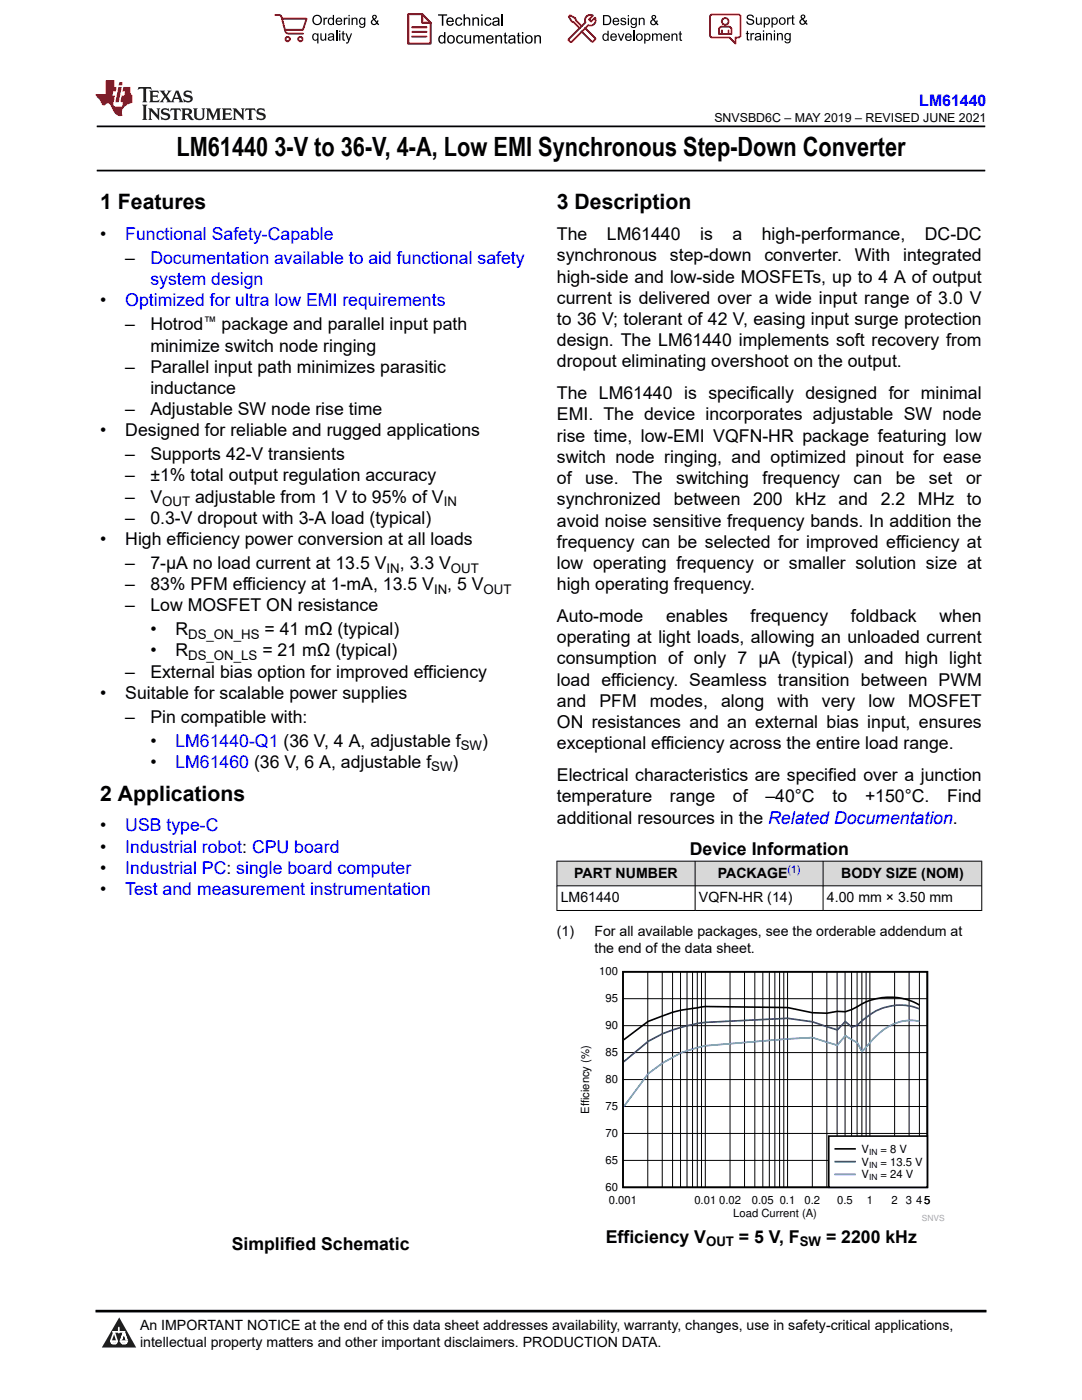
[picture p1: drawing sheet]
<svg xmlns="http://www.w3.org/2000/svg" width="216mm" height="279mm" viewBox="0 0 216 279" stroke-linecap="round" stroke-linejoin="round" font-family="sans-serif">
<defs><g id="words">
<g font-size="5.3">
<text x="35.2" y="31.2">LM61440</text>
<text x="54.8" y="31.2">3-V to 36-V, 4-A, Low EMI Synchronous Step-Down Converter</text>
</g>
<g font-size="4.2">
<text x="20" y="41.8">1 Features</text>
<text x="111.1" y="41.8">3 Description</text>
<text x="20" y="159.8">2 Applications</text>
</g>
<g font-size="3.5">
<text x="20" y="47.9">•</text>
<text x="111.1" y="47.9">The</text>
<text x="121.1" y="47.9">LM61440</text>
<text x="139.7" y="47.9">is</text>
<text x="146.2" y="47.9">a</text>
<text x="152" y="47.9">high-performance,</text>
<text x="184.5" y="47.9">DC-DC</text>
<text x="25" y="52.7">–</text>
<text x="111.1" y="52.2">synchronous</text>
<text x="133.7" y="52.2">step-down</text>
<text x="152.5" y="52.2">converter.</text>
<text x="170.6" y="52.2">With</text>
<text x="180.2" y="52.2">integrated</text>
<text x="111.1" y="56.4">high-side and low-side MOSFETs, up to 4 A of output</text>
<text x="20" y="61.2">•</text>
<text x="25" y="65.9">–</text>
<text x="30" y="65.9">Hotrod</text>
<text x="44.2" y="65.9">package and parallel input path</text>
<text x="111.1" y="60.6">current is delivered over a wide input range of 3.0 V</text>
<text x="111.1" y="64.9">to 36 V; tolerant of 42 V, easing input surge protection</text>
<text x="30" y="70.2">minimize switch node ringing</text>
<text x="111.1" y="69.1">design. The LM61440 implements soft recovery from</text>
<text x="25" y="74.4">–</text>
<text x="30" y="74.4">Parallel input path minimizes parasitic</text>
<text x="111.1" y="73.3">dropout eliminating overshoot on the output.</text>
<text x="25" y="82.9">–</text>
<text x="30" y="78.6">inductance</text>
<text x="30" y="82.9">Adjustable SW node rise time</text>
<text x="111.1" y="83.9">EMI. The device incorporates adjustable SW node</text>
<text x="111.1" y="79.7">The LM61440 is specifically designed for minimal</text>
<text x="20" y="87.1">•</text>
<text x="25" y="87.1">Designed for reliable and rugged applications</text>
<text x="111.1" y="88.2">rise time, low-EMI VQFN-HR package featuring low</text>
<text x="25" y="91.9">–</text>
<text x="30" y="91.9">Supports 42-V transients</text>
<text x="111.1" y="92.4">switch node ringing, and optimized pinout for ease</text>
<text x="25" y="96.1">–</text>
<text x="25" y="100.3">–</text>
<text x="30" y="96.1">±1% total output regulation accuracy</text>
<text x="30" y="100.3">V</text>
<text x="38.9" y="100.3">adjustable from 1 V to 95% of V</text>
<text x="111.1" y="96.6">of</text>
<text x="111.1" y="100.9">synchronized</text>
<text x="116.8" y="96.6">use.</text>
<text x="126.1" y="96.6">The</text>
<text x="134.4" y="100.9">between</text>
<text x="134.9" y="96.6">switching</text>
<text x="150.3" y="100.9">200</text>
<text x="152.1" y="96.6">frequency</text>
<text x="158.7" y="100.9">kHz</text>
<text x="167.3" y="100.9">and</text>
<text x="170.3" y="96.6">can</text>
<text x="175.7" y="100.9">2.2</text>
<text x="178.7" y="96.6">be</text>
<text x="183.2" y="100.9">MHz</text>
<text x="185.4" y="96.6">set</text>
<text x="192.8" y="96.6">or</text>
<text x="192.9" y="100.9">to</text>
<text x="25" y="104.6">–</text>
<text x="30" y="104.6">0.3-V dropout with 3-A load (typical)</text>
<text x="111.1" y="105.1">avoid noise sensitive frequency bands. In addition the</text>
<text x="20" y="108.8">•</text>
<text x="25" y="108.8">High efficiency power conversion at all loads</text>
<text x="25" y="113.6">–</text>
<text x="30" y="113.6">7-µA no load current at 13.5 V</text>
<text x="79.8" y="113.6">, 3.3 V</text>
<text x="111.1" y="109.3">frequency can be selected for improved efficiency at</text>
<text x="111.1" y="113.6">low operating frequency or smaller solution size at</text>
<text x="25" y="117.8">–</text>
<text x="30" y="117.8">83% PFM efficiency at 1-mA, 13.5 V</text>
<text x="89.2" y="117.8">, 5 V</text>
<text x="111.1" y="117.8">high operating frequency.</text>
<text x="25" y="122">–</text>
<text x="30" y="122">Low MOSFET ON resistance</text>
<text x="111.1" y="124.1">Auto-mode</text>
<text x="132.9" y="124.1">enables</text>
<text x="149.8" y="124.1">frequency</text>
<text x="169.8" y="124.1">foldback</text>
<text x="187.5" y="124.1">when</text>
<text x="30" y="126.8">•</text>
<text x="30" y="131">•</text>
<text x="35" y="131">R</text>
<text x="35" y="126.8">R</text>
<text x="52.4" y="131">= 21 mΩ (typical)</text>
<text x="52.8" y="126.8">= 41 mΩ (typical)</text>
<text x="111.1" y="128.4">operating at light loads, allowing an unloaded current</text>
<text x="25" y="135.2">–</text>
<text x="30" y="135.2">External bias option for improved efficiency</text>
<text x="111.1" y="136.8">load efficiency. Seamless transition between PWM</text>
<text x="111.1" y="132.6">consumption of only 7 µA (typical) and high light</text>
<text x="20" y="139.5">•</text>
<text x="25" y="139.5">Suitable for scalable power supplies</text>
<text x="111.1" y="141.1">and</text>
<text x="119.6" y="141.1">PFM</text>
<text x="129.7" y="141.1">modes,</text>
<text x="143.9" y="141.1">along</text>
<text x="155.1" y="141.1">with</text>
<text x="164" y="141.1">very</text>
<text x="173.3" y="141.1">low</text>
<text x="181.2" y="141.1">MOSFET</text>
<text x="25" y="144.2">–</text>
<text x="30" y="144.2">Pin compatible with:</text>
<text x="30" y="149">•</text>
<text x="96.2" y="149">)</text>
<text x="111.1" y="149.5">exceptional efficiency across the entire load range.</text>
<text x="111.1" y="145.3">ON resistances and an external bias input, ensures</text>
<text x="30" y="153.2">•</text>
<text x="90.3" y="153.2">)</text>
<text x="111.1" y="155.9">Electrical characteristics are specified over a junction</text>
<text x="111.1" y="160.1">temperature</text>
<text x="133.7" y="160.1">range</text>
<text x="146.2" y="160.1">of</text>
<text x="152.7" y="160.1">–40°C</text>
<text x="166.1" y="160.1">to</text>
<text x="172.6" y="160.1">+150°C.</text>
<text x="189" y="160.1">Find</text>
<text x="20" y="165.9">•</text>
<text x="111.1" y="164.4">additional resources in the Related Documentation.</text>
<text x="20" y="170.2">•</text>
<text x="137.6" y="170.7">Device Information</text>
<text x="20" y="174.4">•</text>
<text x="20" y="178.6">•</text>
<text x="46.2" y="249.4">Simplified Schematic</text>
<text x="120.9" y="248">Efficiency V</text>
<text x="147.5" y="248">= 5 V, F</text>
<text x="164.8" y="248">= 2200 kHz</text>
</g>
<g font-size="3.5" fill="#00f">
<text x="25" y="47.9">Functional Safety-Capable</text>
<text x="30" y="52.7">Documentation available to aid functional safety</text>
<text x="30" y="56.9">system design</text>
<text x="25" y="61.2">Optimized for ultra low EMI requirements</text>
<text x="35" y="149">LM61440-Q1 (36 V, 4 A, adjustable f</text>
<text x="35" y="153.2">LM61460 (36 V, 6 A, adjustable f</text>
<text x="25" y="165.9">USB type-C</text>
<text x="25" y="170.2">Industrial robot: CPU board</text>
<text x="25" y="174.4">Industrial PC: single board computer</text>
<text x="25" y="178.6">Test and measurement instrumentation</text>
</g>
<text font-size="3.2" fill="#00f" x="183.4" y="21.1">LM61440</text>
<g font-size="2.8">
<text x="114.6" y="175.1">PART NUMBER</text>
<text x="143.2" y="175.1">PACKAGE</text>
<text x="167.8" y="175.1">BODY SIZE (NOM)</text>
<text x="111.9" y="180.1">LM61440</text>
<text x="139.5" y="180.1">VQFN-HR (14)</text>
<text x="165" y="180.1">4.00 mm × 3.50 mm</text>
<text x="111.1" y="186.9">(1)</text>
<text x="118.6" y="186.9">For all available packages, see the orderable addendum at</text>
<text x="118.6" y="190.2">the end of the data sheet.</text>
<text x="27.9" y="265.5">An IMPORTANT NOTICE at the end of this data sheet addresses availability, warranty, changes, use in safety-critical applications,</text>
<text x="27.9" y="268.9">intellectual property matters and other important disclaimers. PRODUCTION DATA.</text>
</g>
<g font-size="2.6">
<text x="40.6" y="65.1">™</text>
<text x="32.4" y="101">OUT</text>
<text x="88.5" y="101">IN</text>
<text x="77.1" y="114.3">IN</text>
<text x="86.6" y="118.5">IN</text>
<text x="90" y="114.3">OUT</text>
<text x="96.5" y="118.5">OUT</text>
<text x="37.5" y="131.7">DS_ON_LS</text>
<text x="37.5" y="127.5">DS_ON_HS</text>
<text x="91.9" y="149.7">SW</text>
<text x="86.1" y="153.9">SW</text>
<text x="140.9" y="248.7">OUT</text>
<text x="159.6" y="248.7">SW</text>
</g>
<text font-size="2.5" x="142.5" y="24.3">SNVSBD6C – MAY 2019 – REVISED JUNE 2021</text>
<g font-size="2.2">
<text x="119.6" y="194.7">100</text>
<text x="120.8" y="200">95</text>
<text x="120.8" y="205.4">90</text>
<text x="120.8" y="210.8">85</text>
<text x="120.8" y="221.6">75</text>
<text x="120.8" y="216.2">80</text>
<text x="117.6" y="222.3" transform="rotate(-90 117.6 222.3)">Efficiency (%)</text>
<text x="120.8" y="226.9">70</text>
<text x="120.8" y="232.3">65</text>
<text x="171.9" y="230.1">V</text>
<text x="171.9" y="232.6">V</text>
<text x="175.7" y="230.1">= 8 V</text>
<text x="175.7" y="232.6">= 13.5 V</text>
<text x="120.8" y="237.7">60</text>
<text x="171.9" y="235.2">V</text>
<text x="175.7" y="235.2">= 24 V</text>
<text x="121.5" y="240.2">0.001</text>
<text x="138.6" y="240.2">0.01</text>
<text x="143.5" y="240.2">0.02</text>
<text x="146.3" y="242.8">Load Current (A)</text>
<text x="150" y="240.2">0.05</text>
<text x="155.6" y="240.2">0.1</text>
<text x="160.5" y="240.2">0.2</text>
<text x="167.1" y="240.2">0.5</text>
<text x="172.9" y="240.2">1</text>
<text x="177.9" y="240.2">2</text>
<text x="180.8" y="240.2">3</text>
<text x="182.8" y="240.2">45</text>
</g>
<text font-size="2.1" fill="#00f" x="157.1" y="174.2">(1)</text>
<g font-size="1.7">
<text x="173.4" y="230.5">IN</text>
<text x="173.4" y="233">IN</text>
<text x="173.4" y="235.5">IN</text>
</g>
<text font-size="1.7" fill="#a8a8a8" x="183.9" y="243.8">SNVS</text>
</g></defs>
<path d="M19.3 25.2h177.3M19.3 34h177.3" fill="none" stroke="#000" stroke-width=".35"/>
<g fill="#d8d8d8">
<path d="M111.1 171.9h84.8v4.9h-84.8z" fill-rule="evenodd"/>
<path d="M111.2 171.9h27.4v4.8h-27.4z" fill-rule="evenodd"/>
<path d="M138.8 171.9h25.4v4.8h-25.4z" fill-rule="evenodd"/>
<path d="M164.3 171.9h31.5v4.8h-31.5z" fill-rule="evenodd"/>
</g>
<g fill="none" stroke="#000" stroke-width=".2">
<path d="M111.1 171.9h84.9M111.1 176.8h84.9M111.1 171.8v10M138.7 171.8v10M164.2 171.8v10M195.9 171.8v10M111.1 181.7h84.9M124.3 199.3h60.8M129.3 193.9v43.1M132.1 193.9v43.1M134.2 193.9v43.1M135.8 193.9v43.1"/>
<path d="M137.1 193.9v43.1M138.2 193.9v43.1M139.1 193.9v43.1M140 193.9v43.1M140.7 193.9v43.1M145.7 193.9v43.1M148.6 193.9v43.1M150.6 193.9v43.1M152.2 193.9v43.1M153.5 193.9v43.1M154.6 193.9v43.1M155.6 193.9v43.1"/>
<path d="M156.4 193.9v43.1M157.1 193.9v43.1M162.1 193.9v43.1M165 193.9v43.1M167 193.9v43.1M168.6 193.9v43.1M169.9 193.9v43.1M171 193.9v43.1M172 193.9v43.1M172.8 193.9v43.1M173.6 193.9v43.1M178.5 193.9v43.1"/>
<path d="M181.4 193.9v43.1M183.5 193.9v43.1M185 193.9v43.1M124.3 215.5h60.8M124.3 210.1h60.8M124.3 204.7h60.8M124.3 231.6h60.8M124.3 226.2h60.8M124.3 220.8h60.8"/>
</g>
<path d="M124.3 193.9h60.7v43.1h-60.7zM183.5 200.6a11.8 11.8 0 0 0-11.5-.3l-2 1.2-1.3 .4-1.6-.1-2.1 .4-2.9-.1-5-1-16.3-.2a38.1 38.1 0 0 0-11.5 3l-4.8 3.6" fill="none" stroke="#000" stroke-width=".32"/>
<path d="M183.5 201.4a10.2 10.2 0 0 0-9.9 1.1l-2.5 2.1-1.1 .4-1.3-1.1-1.6 1.6-5-1.6-5-.7-16.3 .8a29.6 29.6 0 0 0-11.5 3.8l-4.8 4.1" fill="none" stroke="#105465" stroke-width=".32"/>
<path d="M183.5 203.8a9.3 9.3 0 0 0-8.6 2.9l-2.9 3.2-.9-1.8-2.4-1.4-1.6 1.9-5-1.5-5 .2-16.3 1.4a25 25 0 0 0-11.5 5.6l-4.8 6.5" fill="none" stroke="#00bacc" stroke-width=".32"/>
<path d="M165.4 226.7h19.6v10.3h-19.6z" fill-rule="evenodd" fill="#fff"/>
<path d="M165.4 226.7h19.6v10.3h-19.6zM166.7 229.3h3.9" fill="none" stroke="#000" stroke-width=".32"/>
<path d="M166.7 231.8h3.9" fill="none" stroke="#105465" stroke-width=".32"/>
<path d="M166.7 234.4h3.9" fill="none" stroke="#00bacc" stroke-width=".32"/>
<path d="M0 0h215.9v23.8h-215.9z" fill-rule="evenodd" fill="#fff"/>
<path d="M27.7 17.4l-.2 .6 .5-.3h.6v.1v2.2l-.2 .4h1l-.2-.4v-2.2v-.1h.5l.5 .3-.1-.6zM29.8 18.1l.2 .4v1.5l-.2 .4h1.9l.1-.6a1.08 1.08 0 0 1-1.3 .2v-.7h.6l.4 .2v-.6l-.4 .2h-.6v-.6l.2-.1a1 1 0 0 1 1 .2l-.1-.5zM31.8 18.1l1 1.1-1 1.2h.9l-.2-.2 .4-.7 .5 .7-.2 .2h1.6l-.2-.2 .1-.4h1l.1 .4-.1 .2h.9l-.2-.3-.8-2h-.5l-1 2.2-.8-1.1 .9-1.1h-.8l.2 .2-.5 .7-.3-.7 .1-.2zM35.2 18.5l.4 1h-.8zM36.8 18.2a.65 .65 0 0 0-.2 .7 .65 .65 0 0 0 .6 .5l.7 .2 .1 .2a.79 .79 0 0 1-.7 .4 .79 .79 0 0 1-.7-.5l.1 .7 .2-.1a.93 .93 0 0 0 1.1 .1 .93 .93 0 0 0 .4-1 1.46 1.46 0 0 0-1.2-.6l-.1-.3a1.09 1.09 0 0 1 1.2 .2l-.2-.6-.1 .1-.6-.2zM28.4 20.9l.2 .4v2.3l-.2 .3h1l-.2-.3v-2.3l.2-.4zM29.6 21.6l.2 .4v1.6l-.2 .3h.8l-.3-.3v-1.4l1.7 1.8v-2l.2-.4h-.8l.2 .2 .1 1.1-1.2-1.3zM32.3 21.8a.65 .65 0 0 0-.2 .7 .65 .65 0 0 0 .7 .4l.6 .2 .1 .2a.79 .79 0 0 1-.7 .4 .79 .79 0 0 1-.7-.5l.1 .7 .2-.1a.93 .93 0 0 0 1.1 .1 .93 .93 0 0 0 .4-.9 1.46 1.46 0 0 0-1.2-.6l-.1-.4a1.09 1.09 0 0 1 1.2 .2l-.2-.6-.1 .1-.6-.1zM34.1 21.6l-.1 .7a.63 .63 0 0 1 .7-.4l.1 1.7-.3 .3h1l-.2-.3v-1.7a.66 .66 0 0 1 .8 .4l-.1-.7zM36.2 21.6l.2 .4v1.6l-.2 .3h.9l-.2-.2v-.7h.5l.1 .2a.79 .79 0 0 0 1.2 .6l-1-.9a.61 .61 0 0 0 .6-.6 .61 .61 0 0 0-.5-.6zM36.9 21.9h.2a.47 .47 0 0 1 .5 .1 .47 .47 0 0 1 .1 .5l-.2 .2h-.6zM38.5 21.6l.2 .2a2.27 2.27 0 0 0 .4 2 1.04 1.04 0 0 0 1.7-.7v-1.3l.2-.2h-.8l.2 .4v1.1a.6 .6 0 0 1-.6 .6 .6 .6 0 0 1-.6-.6v-1.1l.3-.4zM41.1 21.6l.2 .4v1.6l-.2 .3h.7l-.2-.3v-1.5l.9 1.9 .8-1.9v1.5l-.2 .3h1l-.3-.3v-1.6l.3-.4h-.8l-.7 1.5-.7-1.5zM44.3 21.6l.2 .4v1.6l-.2 .3h1.9l.1-.5a1.09 1.09 0 0 1-1.3 .1v-.6h.6l.4 .1v-.6l-.4 .2h-.6v-.6l.2-.1a1.01 1.01 0 0 1 1 .3l-.1-.6zM46.4 21.6l.3 .4v1.6l-.3 .3h.8l-.2-.3v-1.4l1.6 1.8v-2l.2-.4h-.7l.2 .2v1.1l-1.2-1.3zM49 21.6l-.1 .7a.63 .63 0 0 1 .8-.4v1.7l-.3 .3h1l-.2-.3v-1.7a.66 .66 0 0 1 .8 .4l-.1-.7zM51.4 21.8a.65 .65 0 0 0-.2 .7 .65 .65 0 0 0 .6 .4l.6 .2 .2 .2a.79 .79 0 0 1-.8 .4 .79 .79 0 0 1-.6-.5l.1 .7 .2-.1a.93 .93 0 0 0 1 .1 .93 .93 0 0 0 .5-.9 1.46 1.46 0 0 0-1.3-.6l-.1-.4a1.09 1.09 0 0 1 1.3 .2l-.2-.6-.2 .1-.5-.1z" fill="#231f20"/>
<path d="M21.1 16v2.8h-2.1l.1 .3 .9 1a.95 .95 0 0 0 .9 .9 .59 .59 0 0 1 .6-.4 .59 .59 0 0 1 .5 .4l.4 .8a1.59 1.59 0 0 0 2.1 1.3 1.61 1.61 0 0 1 1-2.2l1-.4-.1-1.5a1.59 1.59 0 0 1-.4-1.6h-1.4l-.2 .9h.5l-.1 .8h-.5l-.2 1v.2l.4 .1-.2 .9h-.6a.73 .73 0 0 1-1.1-.7l.3-1.5h-.5l.2-.8h.5l.2-.9h-.5v-1.4zM23.6 17.4l-.6 3h.7l.6-3zM23.8 16.4l-.1 .7h.7l.1-.7z" fill="#ed1c24"/>
<g fill="#000">
<path d="M62.3 4a1 1 0 0 1 2 0 1 1 0 0 1-2 0zM62.8 3.4a.78 .78 0 0 0-.1 1.1 .78 .78 0 0 0 1.1 .1 .78 .78 0 0 0 .1-1.1 .78 .78 0 0 0-1.1-.1z" fill-rule="evenodd"/>
<path d="M62.5 6.8l.4-.2 .4 .3v-.2h.2v2h-.2v-.7a.68 .68 0 0 1-.9-.1 .68 .68 0 0 1 0-.9zM62.6 7a.51 .51 0 0 0-.1 .6 .51 .51 0 0 0 .7 .2 .51 .51 0 0 0 .1-.7 .51 .51 0 0 0-.7-.1z" fill-rule="evenodd"/>
<path d="M64.5 3.5h.3v.3l.1-.3h.3l.1 .1-.1 .2a.32 .32 0 0 0-.3 0 .32 .32 0 0 0-.1 .4v.8h-.3z" fill-rule="evenodd"/>
<path d="M63.9 6.7h.3v.8a.36 .36 0 0 0 .3 .4 .36 .36 0 0 0 .4-.5v-.7h.2v1.4h-.2v-.2a.51 .51 0 0 1-.6 .2 .51 .51 0 0 1-.4-.5z" fill-rule="evenodd"/>
<path d="M65.6 3.7l.4-.2 .4 .2v-.7h.3v2h-.3v-.2a.7 .7 0 0 1-1-.1 .7 .7 0 0 1 .2-1zM65.8 3.8a.51 .51 0 0 0-.1 .7 .51 .51 0 0 0 .6 .2 .51 .51 0 0 0 .1-.7 .51 .51 0 0 0-.6-.2z" fill-rule="evenodd"/>
<path d="M65.6 6.8a.66 .66 0 0 1 .8-.1 .66 .66 0 0 1 .3 .8v.6h-.2l-.1-.2a.52 .52 0 0 1-.7 .2 .52 .52 0 0 1-.2-.6l.3-.2a.42 .42 0 0 0 .6-.3l-.3-.2-.3 .1-.1 .2h-.3zM65.7 7.6a.35 .35 0 0 0 .3 .4 .35 .35 0 0 0 .4-.4v-.2z" fill-rule="evenodd"/>
<path d="M67.7 6.1h.2v.3h-.2zM67.7 6.7h.2v1.4h-.2z" fill-rule="evenodd"/>
<path d="M67.1 3.7a.68 .68 0 0 1 .9-.1 .68 .68 0 0 1 .3 .7h-1.1a.42 .42 0 0 0 .3 .5 .42 .42 0 0 0 .5-.3h.3a.73 .73 0 0 1-1.1 .4 .73 .73 0 0 1-.1-1.2zM67.4 3.8l-.2 .3h.8l-.2-.4z" fill-rule="evenodd"/>
<path d="M68.6 3.5h.2v.3l.2-.3h.3l.1 .1-.1 .2a.32 .32 0 0 0-.4 0 .32 .32 0 0 0-.1 .4v.8h-.2z" fill-rule="evenodd"/>
<path d="M68.3 6.3l.3-.1v.5h.2v.1h-.2v.9l.3 .4a.36 .36 0 0 1-.4 0 .36 .36 0 0 1-.2-.4v-.9h-.1v-.1h.1z" fill-rule="evenodd"/>
<path d="M68.9 6.7h.3l.4 1.1 .4-1.1h.3l-.6 1.4a.51 .51 0 0 1-.6 .6l-.1-.3h.3l.2-.3z" fill-rule="evenodd"/>
<path d="M69.5 3h.3v.3h-.3zM69.5 3.5h.3v1.5h-.3z" fill-rule="evenodd"/>
<path d="M70.2 3.5h.2v.2a.52 .52 0 0 1 .6-.2 .52 .52 0 0 1 .3 .6v.9h-.2v-.9a.34 .34 0 0 0-.3-.4 .34 .34 0 0 0-.4 .3v1h-.2z" fill-rule="evenodd"/>
<path d="M71.8 3.7l.4-.2 .5 .2v-.2h.2v1.3a.64 .64 0 0 1-.5 .8 .64 .64 0 0 1-.7-.5h.2a.41 .41 0 0 0 .5 .2 .41 .41 0 0 0 .2-.5 .69 .69 0 0 1-.9-.1 .69 .69 0 0 1 .1-1zM72 3.8a.5 .5 0 0 0-.1 .7 .5 .5 0 0 0 .7 .1 .5 .5 0 0 0 .1-.6 .5 .5 0 0 0-.7-.2z" fill-rule="evenodd"/>
<path d="M74.4 3.1a.47 .47 0 0 1 .7 .1 .47 .47 0 0 1-.3 .7l.4 .4 .1-.3 .2 .1-.1 .4 .3 .3-.2 .2-.3-.3a.63 .63 0 0 1-1 .1 .63 .63 0 0 1 .3-1l-.3-.4zM74.5 3.4a.27 .27 0 0 0 .5 0 .27 .27 0 0 0-.5 0zM74.4 4.1a.4 .4 0 0 0 0 .6 .4 .4 0 0 0 .6-.1l-.4-.6z" fill-rule="evenodd"/>
<path d="M87.4 2.9h1.8v.2h-.7v2h-.3v-2h-.8z" fill-rule="evenodd"/>
<path d="M87.6 7.2l.5-.2 .5 .2v-.8h.3v2.3h-.3v-.2a.76 .76 0 0 1-1-.1 .76 .76 0 0 1-.1-1zM87.9 7.4a.58 .58 0 0 0-.2 .7 .58 .58 0 0 0 .8 .2 .58 .58 0 0 0 .1-.7 .58 .58 0 0 0-.7-.2z" fill-rule="evenodd"/>
<path d="M89.5 7.2a.81 .81 0 0 1 1.1 .1 .81 .81 0 0 1-.2 1.2 .81 .81 0 0 1-1.1-.2l-.1-.7zM89.6 7.4a.57 .57 0 0 0 0 .8 .57 .57 0 0 0 .8 0 .57 .57 0 0 0 0-.7 .57 .57 0 0 0-.8-.1z" fill-rule="evenodd"/>
<path d="M89.3 3.7a.77 .77 0 0 1 .9-.2 .77 .77 0 0 1 .4 .9h-1.3a.48 .48 0 0 0 .4 .5 .48 .48 0 0 0 .6-.3h.3a.83 .83 0 0 1-1.3 .4 .83 .83 0 0 1 0-1.3zM89.5 3.8l-.2 .4h1l-.3-.5z" fill-rule="evenodd"/>
<path d="M91 3.7a.7 .7 0 0 1 1.2 .3h-.2a.45 .45 0 0 0-.6-.3 .45 .45 0 0 0-.3 .6 .45 .45 0 0 0 .3 .6 .45 .45 0 0 0 .6-.4l.3 .1a.76 .76 0 0 1-1.1 .5 .76 .76 0 0 1-.3-1.1z" fill-rule="evenodd"/>
<path d="M91.2 7.2a.7 .7 0 0 1 1.2 .3l-.3 .1a.45 .45 0 0 0-.5-.4 .45 .45 0 0 0-.3 .7 .45 .45 0 0 0 .3 .6 .45 .45 0 0 0 .6-.4h.2a.76 .76 0 0 1-1 .5 .76 .76 0 0 1-.4-1.1z" fill-rule="evenodd"/>
<path d="M92.5 2.9h.3v.8a.59 .59 0 0 1 .7-.2 .59 .59 0 0 1 .3 .6v1h-.2v-1a.4 .4 0 0 0-.5-.4 .4 .4 0 0 0-.3 .5v.9h-.3z" fill-rule="evenodd"/>
<path d="M92.7 7h.2v.9a.41 .41 0 0 0 .5 .6 .41 .41 0 0 0 .3-.6v-.9h.3v1.7h-.3v-.3a.58 .58 0 0 1-.7 .3 .58 .58 0 0 1-.3-.7z" fill-rule="evenodd"/>
<path d="M94.3 3.5h.2v.2a.59 .59 0 0 1 .7-.2 .59 .59 0 0 1 .4 .6v1h-.3v-1a.41 .41 0 0 0-.4-.4 .41 .41 0 0 0-.4 .5v.9h-.2z" fill-rule="evenodd"/>
<path d="M94.4 7h.3v.3a.56 .56 0 0 1 1 0 .54 .54 0 0 1 .6-.3 .54 .54 0 0 1 .4 .5v1.2h-.3v-1.1a.34 .34 0 0 0-.3-.4 .34 .34 0 0 0-.4 .3v1.2h-.3v-1.1a.38 .38 0 0 0-.5-.3 .38 .38 0 0 0-.2 .5v.9h-.3z" fill-rule="evenodd"/>
<path d="M96 2.9h.3v.3h-.3zM96 3.5h.3v1.6h-.3z" fill-rule="evenodd"/>
<path d="M96.8 3.7a.7 .7 0 0 1 1.3 .3h-.3a.45 .45 0 0 0-.6-.3 .45 .45 0 0 0-.3 .6 .45 .45 0 0 0 .3 .6 .45 .45 0 0 0 .6-.4l.3 .1a.76 .76 0 0 1-1.1 .5 .76 .76 0 0 1-.3-1.1z" fill-rule="evenodd"/>
<path d="M97.2 7.2a.77 .77 0 0 1 .9-.1 .77 .77 0 0 1 .4 .8h-1.2a.48 .48 0 0 0 .3 .6 .48 .48 0 0 0 .6-.4l.3 .1a.83 .83 0 0 1-1.3 .3 .83 .83 0 0 1 0-1.3zM97.4 7.4l-.1 .3h.9l-.2-.4z" fill-rule="evenodd"/>
<path d="M98.8 7h.3v.3a.59 .59 0 0 1 .7-.3 .59 .59 0 0 1 .4 .7v1h-.3v-1a.41 .41 0 0 0-.5-.5 .41 .41 0 0 0-.3 .6v.9h-.3z" fill-rule="evenodd"/>
<path d="M98.4 3.7a.74 .74 0 0 1 1-.2 .74 .74 0 0 1 .3 .9v.7h-.3v-.2a.59 .59 0 0 1-.8 .3 .59 .59 0 0 1-.3-.8l1.1-.3a.42 .42 0 0 0-.4-.4 .42 .42 0 0 0-.5 .3h-.2zM98.6 4.5a.36 .36 0 0 0 .2 .5 .36 .36 0 0 0 .5-.2l.1-.5z" fill-rule="evenodd"/>
<path d="M100.7 6.6l.2-.1v.5h.3v.2h-.3v1l.1 .2h.2l.1 .3a.41 .41 0 0 1-.5-.1 .41 .41 0 0 1-.1-.4v-1h-.2v-.2h.2z" fill-rule="evenodd"/>
<path d="M101.6 7.2a.74 .74 0 0 1 .9-.2 .74 .74 0 0 1 .3 1l.1 .7h-.3v-.2a.59 .59 0 0 1-.8 .2 .59 .59 0 0 1-.3-.8l1-.3a.42 .42 0 0 0-.3-.4 .42 .42 0 0 0-.5 .3h-.3zM101.8 8.1a.36 .36 0 0 0 .1 .5 .36 .36 0 0 0 .5-.3l.2-.4z" fill-rule="evenodd"/>
<path d="M103.3 6.6l.3-.1v.5h.3v.2h-.3v1l.1 .2h.2v.3a.41 .41 0 0 1-.5-.1 .41 .41 0 0 1-.1-.4v-1h-.2v-.2h.2z" fill-rule="evenodd"/>
<path d="M104.1 6.4h.3v.3h-.3zM104.1 7h.3v1.7h-.3z" fill-rule="evenodd"/>
<path d="M105 7.2a.81 .81 0 0 1 1.1 .1 .81 .81 0 0 1-.1 1.2 .81 .81 0 0 1-1.2-.2v-.7zM105.2 7.4a.57 .57 0 0 0-.1 .8 .57 .57 0 0 0 .8 0 .57 .57 0 0 0 0-.7 .57 .57 0 0 0-.7-.1z" fill-rule="evenodd"/>
<path d="M106.6 7h.3v.3a.59 .59 0 0 1 .7-.3 .59 .59 0 0 1 .4 .7v1h-.3v-1a.41 .41 0 0 0-.5-.5 .41 .41 0 0 0-.3 .6v.9h-.3z" fill-rule="evenodd"/>
<path d="M120.3 3h.7a1 1 0 0 1 1 1 1 1 0 0 1-1 1h-.7zM120.6 3.2v1.6h.4a.77 .77 0 0 0 .7-.8 .77 .77 0 0 0-.7-.8z" fill-rule="evenodd"/>
<path d="M120.4 6.9l.4-.2 .4 .2v-.8h.3v2h-.3v-.1a.7 .7 0 0 1-.9-.2 .7 .7 0 0 1 .1-.9zM120.6 7a.51 .51 0 0 0-.1 .7 .51 .51 0 0 0 .6 .1 .51 .51 0 0 0 .1-.6 .51 .51 0 0 0-.6-.2z" fill-rule="evenodd"/>
<path d="M122 6.9a.68 .68 0 0 1 .8-.2 .68 .68 0 0 1 .3 .8h-1.1a.42 .42 0 0 0 .3 .5 .42 .42 0 0 0 .5-.3h.3a.73 .73 0 0 1-1.1 .3 .73 .73 0 0 1 0-1.1zM122.2 7l-.2 .3h.8l-.2-.4z" fill-rule="evenodd"/>
<path d="M122.4 3.7a.68 .68 0 0 1 .8-.1 .68 .68 0 0 1 .4 .8h-1.1a.42 .42 0 0 0 .3 .4 .42 .42 0 0 0 .5-.3l.3 .1a.73 .73 0 0 1-1.2 .3 .73 .73 0 0 1 0-1.2zM122.6 3.8l-.1 .3h.8l-.2-.3z" fill-rule="evenodd"/>
<path d="M123.9 3.7l.1-.1a.62 .62 0 0 1 .9 .3l-.2 .1a.29 .29 0 0 0-.3-.3 .29 .29 0 0 0-.3 .3l.1 .1a.58 .58 0 0 1 .6 .1 .58 .58 0 0 1 .1 .6 .67 .67 0 0 1-1.1-.2l.2-.1a.33 .33 0 0 0 .4 .4 .33 .33 0 0 0 .3-.4 .71 .71 0 0 1-.9-.6z" fill-rule="evenodd"/>
<path d="M123.3 6.7h.2l.4 1.2 .4-1.2h.3l-.6 1.4h-.2z" fill-rule="evenodd"/>
<path d="M125.3 3h.2v.3h-.2zM125.3 3.6h.2v1.4h-.2z" fill-rule="evenodd"/>
<path d="M124.9 6.9a.68 .68 0 0 1 .8-.2 .68 .68 0 0 1 .4 .8h-1.1a.42 .42 0 0 0 .3 .5 .42 .42 0 0 0 .5-.3h.3a.73 .73 0 0 1-1.2 .3 .73 .73 0 0 1 0-1.1zM125.1 7l-.1 .3h.8l-.2-.4z" fill-rule="evenodd"/>
<path d="M126 3.7l.4-.2 .4 .2v-.1h.3v1.2a.64 .64 0 0 1-.5 .8 .64 .64 0 0 1-.8-.5l.3 .1a.41 .41 0 0 0 .5 .2 .41 .41 0 0 0 .2-.6 .69 .69 0 0 1-.9-.1 .69 .69 0 0 1 .1-1zM126.2 3.9a.5 .5 0 0 0-.1 .6 .5 .5 0 0 0 .6 .2 .5 .5 0 0 0 .2-.7 .5 .5 0 0 0-.7-.1z" fill-rule="evenodd"/>
<path d="M126.9 7.4a.73 .73 0 0 1 1.4 0 .73 .73 0 0 1-1.4 0zM127.3 7a.5 .5 0 0 0-.1 .7 .5 .5 0 0 0 .7 0 .5 .5 0 0 0 0-.6 .5 .5 0 0 0-.6-.1z" fill-rule="evenodd"/>
<path d="M127.5 3.6h.2v.2a.52 .52 0 0 1 .6-.3 .52 .52 0 0 1 .3 .6v.9h-.2v-.9a.34 .34 0 0 0-.3-.4 .34 .34 0 0 0-.4 .3v1h-.2z" fill-rule="evenodd"/>
<path d="M128.5 6.7h.3v.2a.67 .67 0 0 1 .9 0 .67 .67 0 0 1 0 .9 .55 .55 0 0 1-.9 .2v.7h-.3zM128.9 7a.5 .5 0 0 0-.1 .7 .5 .5 0 0 0 .6 .1 .5 .5 0 0 0 .2-.6 .5 .5 0 0 0-.7-.2z" fill-rule="evenodd"/>
<path d="M130.1 6.7h.2v.2a.49 .49 0 0 1 .9 0l.4-.2a.42 .42 0 0 1 .5 .4v1h-.3v-.9a.3 .3 0 0 0-.2-.3 .3 .3 0 0 0-.4 .2v1h-.2v-.9a.33 .33 0 0 0-.5-.3 .33 .33 0 0 0-.2 .5v.7h-.2z" fill-rule="evenodd"/>
<path d="M130.1 3.1a.47 .47 0 0 1 .8 .1 .47 .47 0 0 1-.3 .7l.3 .4 .1-.2h.3l-.2 .5 .3 .3-.2 .2-.3-.3a.63 .63 0 0 1-1 .1 .63 .63 0 0 1 .3-1l-.2-.5zM130.2 3.5a.27 .27 0 0 0 .5 0 .27 .27 0 0 0-.5 0zM130.2 4.1a.4 .4 0 0 0 0 .7 .4 .4 0 0 0 .6-.2l-.5-.6z" fill-rule="evenodd"/>
<path d="M132.5 6.9a.68 .68 0 0 1 .9-.2 .68 .68 0 0 1 .3 .8h-1.1a.42 .42 0 0 0 .3 .5 .42 .42 0 0 0 .5-.3h.3a.73 .73 0 0 1-1.1 .3 .73 .73 0 0 1-.1-1.1zM132.7 7l-.1 .3h.8l-.2-.4z" fill-rule="evenodd"/>
<path d="M134 6.7h.2v.2a.52 .52 0 0 1 .6-.2 .52 .52 0 0 1 .4 .6v.8h-.3v-.8a.34 .34 0 0 0-.2-.4 .34 .34 0 0 0-.4 .2l-.1 1h-.2z" fill-rule="evenodd"/>
<path d="M135.6 6.3l.2-.1v.5h.3v.2h-.3v.8l.3 .4a.36 .36 0 0 1-.4 0 .36 .36 0 0 1-.1-.4v-.8h-.2v-.2h.2z" fill-rule="evenodd"/>
<path d="M149.2 3a.8 .8 0 0 1 1.2 .5h-.2a.44 .44 0 0 0-.5-.4 .44 .44 0 0 0-.4 .5l.2 .1a.9 .9 0 0 1 1 .8 .84 .84 0 0 1-.9 .5 .84 .84 0 0 1-.7-.7h.3a.52 .52 0 0 0 .5 .5 .52 .52 0 0 0 .5-.6l-.2-.1a.85 .85 0 0 1-1-.8z" fill-rule="evenodd"/>
<path d="M149 6.3l.3-.2v.5h.2v.2h-.2v.9l.2 .4a.36 .36 0 0 1-.4-.1 .36 .36 0 0 1-.1-.4v-.8h-.2v-.2h.2z" fill-rule="evenodd"/>
<path d="M149.7 6.6h.3v.2l.1-.2h.3l.1 .1-.1 .2a.32 .32 0 0 0-.3 0 .32 .32 0 0 0-.1 .4v.8h-.3z" fill-rule="evenodd"/>
<path d="M150.7 6.8a.66 .66 0 0 1 .9-.2 .66 .66 0 0 1 .3 .9v.6h-.2l-.1-.2a.52 .52 0 0 1-.7 .2 .52 .52 0 0 1-.2-.7l.2-.1a.42 .42 0 0 0 .7-.3l-.3-.2h-.3l-.1 .3-.3-.1zM150.9 7.5a.35 .35 0 0 0 .3 .5 .35 .35 0 0 0 .4-.4v-.3z" fill-rule="evenodd"/>
<path d="M150.8 3.5h.3v.8a.36 .36 0 0 0 .3 .5 .36 .36 0 0 0 .4-.5v-.8h.2v1.4h-.2v-.2a.51 .51 0 0 1-.6 .3 .51 .51 0 0 1-.4-.6z" fill-rule="evenodd"/>
<path d="M152.2 6.1h.3v.2h-.3zM152.2 6.6h.3v1.5h-.3z" fill-rule="evenodd"/>
<path d="M152.4 3.5h.2v.2a.67 .67 0 0 1 .9 0 .67 .67 0 0 1 .1 .9 .55 .55 0 0 1-1 .2v.7h-.2zM152.7 3.8a.5 .5 0 0 0-.1 .7 .5 .5 0 0 0 .7 .1 .5 .5 0 0 0 .1-.6 .5 .5 0 0 0-.7-.2z" fill-rule="evenodd"/>
<path d="M152.9 6.6h.2v.2a.52 .52 0 0 1 .6-.2 .52 .52 0 0 1 .3 .6v.9h-.2v-.9a.34 .34 0 0 0-.3-.4 .34 .34 0 0 0-.4 .2v1.1h-.2z" fill-rule="evenodd"/>
<path d="M153.9 3.5h.3v.2a.67 .67 0 0 1 .9 0 .67 .67 0 0 1 0 .9 .55 .55 0 0 1-.9 .2v.7h-.3zM154.3 3.8a.5 .5 0 0 0-.1 .7 .5 .5 0 0 0 .6 .1 .5 .5 0 0 0 .2-.6 .5 .5 0 0 0-.7-.2z" fill-rule="evenodd"/>
<path d="M154.4 6.1h.3v.2h-.3zM154.4 6.6h.3v1.5h-.3z" fill-rule="evenodd"/>
<path d="M155 6.6h.3v.2a.52 .52 0 0 1 .6-.2 .52 .52 0 0 1 .3 .6v.9h-.2v-.9a.34 .34 0 0 0-.3-.4 .34 .34 0 0 0-.4 .2v1.1h-.3z" fill-rule="evenodd"/>
<path d="M155.4 4.2a.75 .75 0 0 1 1.5 0 .75 .75 0 0 1-1.5 0zM155.8 3.8a.5 .5 0 0 0-.1 .7 .5 .5 0 0 0 .8 0 .5 .5 0 0 0 0-.7 .5 .5 0 0 0-.7 0z" fill-rule="evenodd"/>
<path d="M156.7 6.8l.4-.2 .5 .2v-.2h.2v1.3a.64 .64 0 0 1-.5 .7 .64 .64 0 0 1-.8-.4h.3a.41 .41 0 0 0 .5 .2 .41 .41 0 0 0 .2-.5 .69 .69 0 0 1-.9-.1 .69 .69 0 0 1 .1-1zM156.9 6.9a.5 .5 0 0 0-.1 .7 .5 .5 0 0 0 .6 .1 .5 .5 0 0 0 .2-.7 .5 .5 0 0 0-.7-.1z" fill-rule="evenodd"/>
<path d="M157.1 3.5h.2v.2l.1-.2h.3h.2l-.1 .3a.32 .32 0 0 0-.4 0 .32 .32 0 0 0-.1 .4v.7h-.2z" fill-rule="evenodd"/>
<path d="M158 3.1l.3-.1v.5h.2v.2h-.2v.8l.3 .4a.36 .36 0 0 1-.4 0 .36 .36 0 0 1-.2-.4v-.8h-.1v-.2h.1z" fill-rule="evenodd"/>
<path d="M159.9 3a.47 .47 0 0 1 .7 .1 .47 .47 0 0 1-.3 .7l.4 .5 .1-.3h.2l-.1 .5 .3 .3-.2 .2-.3-.3a.63 .63 0 0 1-1 .1 .63 .63 0 0 1 .3-1l-.3-.5zM160 3.4a.27 .27 0 0 0 .5 0 .27 .27 0 0 0-.5 0zM159.9 4.1a.4 .4 0 0 0 0 .6 .4 .4 0 0 0 .6-.2l-.4-.6z" fill-rule="evenodd"/>
</g>
<path d="M67.2 6.1v2M126.5 6.1v2" fill="none" stroke="#000" stroke-width=".25"/>
<g fill="none" stroke="#de0000" stroke-width=".37">
<path d="M54.9 3h.9a1.19 1.19 0 0 1 .6 1.2l.6 2.1a.85 .85 0 0 0 1 .4h2.5M56.3 3.7h4.9l-.7 2.2h-3.6M116.1 5.2l-1.2-1.1-.1-.5-1-.6-.3 .3 .6 1 .5 .2 1.1 1.1M116.8 5.6l1.9 2v.3l-.4 .4h-.3l-1.9-2zM116.8 5.6l.6-.6a1.07 1.07 0 0 0 1.2-.2 1.07 1.07 0 0 0 .1-1.3l-.7 .8-.5-.4 .8-.8a1.07 1.07 0 0 0-1.2 .2 1.07 1.07 0 0 0-.3 1.2l-3.3 3.3v.3l.3 .3h.2l2.1-2.1M141.7 3.1l.4-.2h5.3l.3 .2 .1 3.9-.2 .4-.8 .1v1.2l-1.3-1.2h-3.4l-.4-.2zM143.5 5.6l.5-.3 1.7 .1 .2 .5v.9h-2.4zM144 6.1v.7M145.4 6.1v.7"/>
<circle cx="57.4" cy="7.8" r=".44"/>
<circle cx="59.9" cy="7.8" r=".44"/>
<circle cx="144.7" cy="4.3" r=".67"/>
</g>
<path d="M100.2 2.9v2.2" fill="none" stroke="#000" stroke-width=".28"/>
<path d="M81.4 2.8h2.8v1.7h1.7v4.2h-4.5zM82.3 6.4h2.8M82.3 5.4h2.8M82.3 7.3h2.8M84.2 2.8l1.7 1.7" fill="none" stroke="#de0000" stroke-width=".42"/>
<path d="M0 261.4h215.9v18h-215.9z" fill-rule="evenodd" fill="#fff"/>
<path d="M23.8 262.9l3.4 6h-6.9z" fill="#231f20"/>
<path d="M22.1 267.7h1.3l-.4 .5h-.3a.55 .55 0 0 1-.6-.5z" fill-rule="evenodd" fill="#fff"/>
<path d="M22.1 267.7h1.3l-.4 .5h-.3a.55 .55 0 0 1-.6-.5z" fill="none" stroke="#231f20" stroke-width=".34"/>
<path d="M22.1 267.7h1.3l-.4 .5h-.5zM22.6 265.8h.1M22.6 265.8h2.3zM23.7 265.9h.1M23.7 264.9v1zM24 267.7h.1" fill="none" stroke="#fff" stroke-width=".34"/>
<path d="M24.7 265.8l-.7 1.9z" fill="#fff"/>
<path d="M24.7 265.8l-.7 1.9z" fill="none" stroke="#fff" stroke-width=".34"/>
<path d="M24.7 265.8l.7 1.9z" fill="#fff"/>
<path d="M24.7 265.8l.7 1.9zM25.3 267.7h.1" fill="none" stroke="#fff" stroke-width=".34"/>
<path d="M22.8 265.8l-.7 1.9z" fill="#fff"/>
<path d="M22.8 265.8l-.7 1.9z" fill="none" stroke="#fff" stroke-width=".34"/>
<path d="M22.8 265.8l.6 1.9z" fill="#fff"/>
<path d="M22.8 265.8l.6 1.9z" fill="none" stroke="#fff" stroke-width=".34"/>
<path d="M24.1 267.7h1.3a.65 .65 0 0 1-.6 .5 .65 .65 0 0 1-.7-.5z" fill-rule="evenodd" fill="#fff"/>
<path d="M24.1 267.7h1.3a.65 .65 0 0 1-.6 .5 .65 .65 0 0 1-.7-.5z" fill="none" stroke="#231f20" stroke-width=".34"/>
<path d="M24 267.7h.1M24.1 267.7h1.3l-.4 .5h-.5z" fill="none" stroke="#fff" stroke-width=".34"/>
<path d="M19 261.7h177.8" fill="none" stroke="#000" stroke-width=".53"/>
<use href="#words"/>
</svg>
